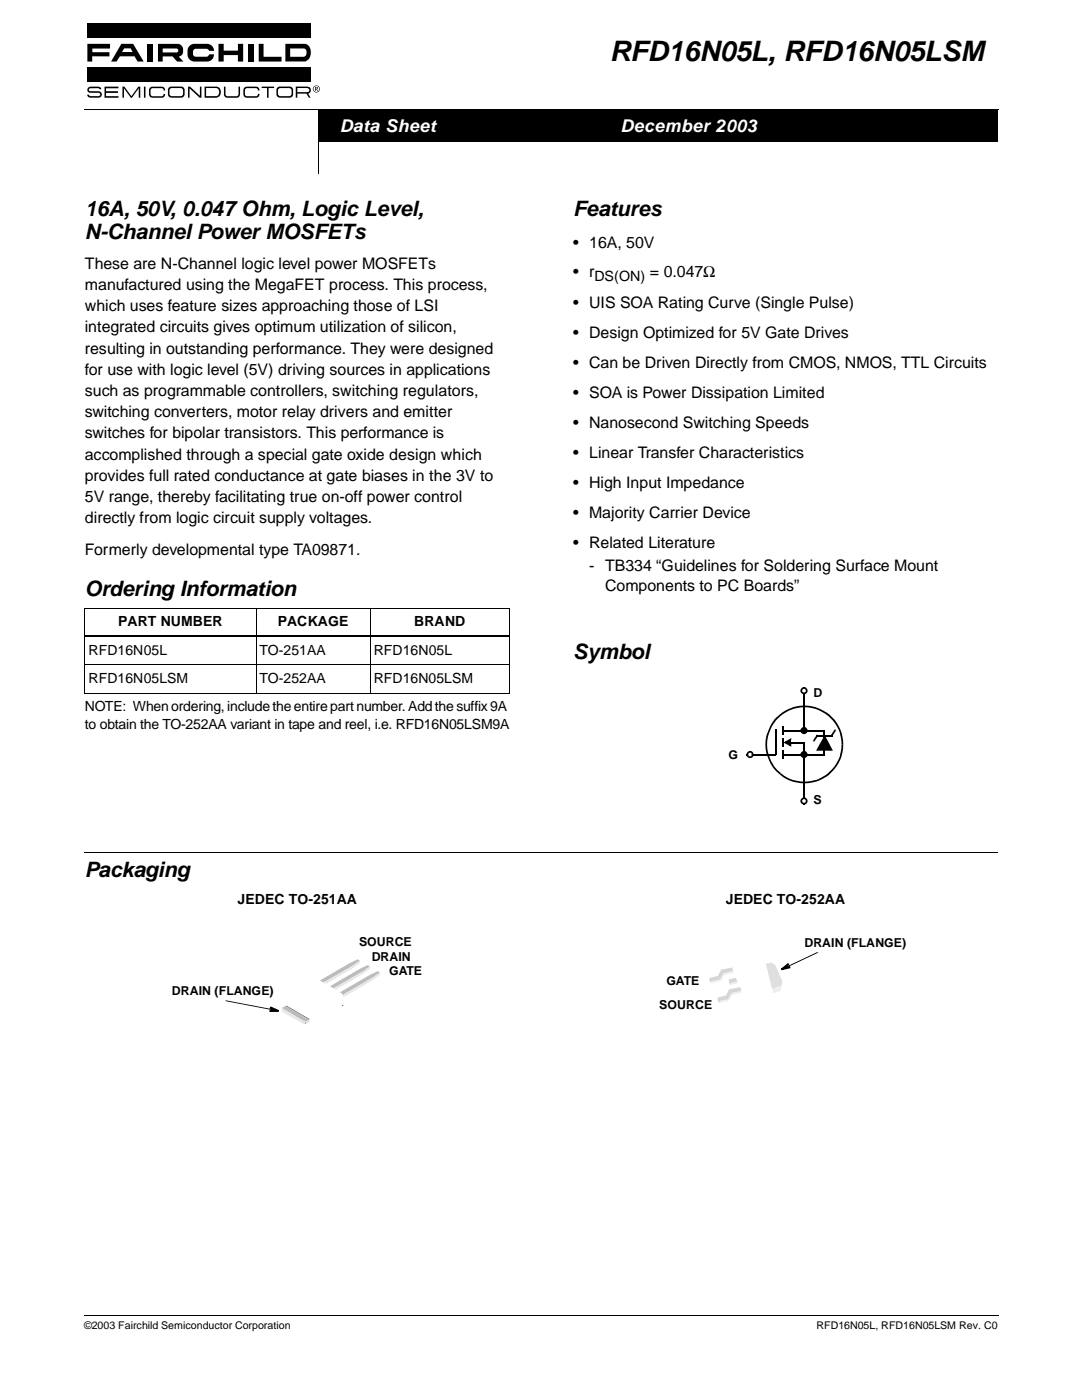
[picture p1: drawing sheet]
<svg xmlns="http://www.w3.org/2000/svg" width="216mm" height="279mm" viewBox="0 0 216 279" stroke-linecap="round" stroke-linejoin="round" font-family="sans-serif">
<defs><g id="words">
<text font-size="5.6" x="121.6" y="12.2">RFD16N05L, RFD16N05LSM</text>
<g font-size="4.2">
<text x="16.9" y="43.1">16A, 50V, 0.047 Ohm, Logic Level,</text>
<text x="16.9" y="47.6">N-Channel Power MOSFETs</text>
<text x="114.3" y="43.1">Features</text>
<text x="16.9" y="118.9">Ordering Information</text>
<text x="114.3" y="131.6">Symbol</text>
<text x="16.9" y="175">Packaging</text>
</g>
<g font-size="3.5" fill="#fff">
<text x="67.7" y="26.3">Data Sheet</text>
<text x="123.8" y="26.3">December 2003</text>
</g>
<g font-size="3.2">
<text x="16.9" y="53.6">These are N-Channel logic level power MOSFETs</text>
<text x="114.3" y="49.4">• 16A, 50V</text>
<text x="16.9" y="57.9">manufactured using the MegaFET process. This process,</text>
<text x="114.3" y="55.4">• r</text>
<text x="129.6" y="55.4">= 0.047Ω</text>
<text x="16.9" y="62.1">which uses feature sizes approaching those of LSI</text>
<text x="114.3" y="61.4">• UIS SOA Rating Curve (Single Pulse)</text>
<text x="16.9" y="66.3">integrated circuits gives optimum utilization of silicon,</text>
<text x="16.9" y="70.6">resulting in outstanding performance. They were designed</text>
<text x="114.3" y="67.4">• Design Optimized for 5V Gate Drives</text>
<text x="16.9" y="74.8">for use with logic level (5V) driving sources in applications</text>
<text x="114.3" y="73.4">• Can be Driven Directly from CMOS, NMOS, TTL Circuits</text>
<text x="16.9" y="83.3">switching converters, motor relay drivers and emitter</text>
<text x="16.9" y="79">such as programmable controllers, switching regulators,</text>
<text x="114.3" y="79.5">• SOA is Power Dissipation Limited</text>
<text x="16.9" y="87.5">switches for bipolar transistors. This performance is</text>
<text x="114.3" y="85.4">• Nanosecond Switching Speeds</text>
<text x="16.9" y="96">provides full rated conductance at gate biases in the 3V to</text>
<text x="16.9" y="91.7">accomplished through a special gate oxide design which</text>
<text x="114.3" y="91.4">• Linear Transfer Characteristics</text>
<text x="16.9" y="100.2">5V range, thereby facilitating true on-off power control</text>
<text x="114.3" y="97.5">• High Input Impedance</text>
<text x="16.9" y="104.4">directly from logic circuit supply voltages.</text>
<text x="114.3" y="103.4">• Majority Carrier Device</text>
<text x="16.9" y="110.8">Formerly developmental type TA09871.</text>
<text x="114.3" y="109.4">• Related Literature</text>
<text x="117.5" y="114">- TB334 “Guidelines for Soldering Surface Mount</text>
<text x="120.6" y="117.9">Components to PC Boards”</text>
</g>
<g font-size="2.8">
<text x="118.5" y="56.2">DS(ON)</text>
<text x="23.6" y="125">PART NUMBER</text>
<text x="55.4" y="125">PACKAGE</text>
<text x="82.6" y="125">BRAND</text>
<text x="17.7" y="130.6">RFD16N05L</text>
<text x="51.8" y="130.6">TO-251AA</text>
<text x="74.5" y="130.6">RFD16N05L</text>
<text x="17.7" y="136.3">RFD16N05LSM</text>
<text x="51.8" y="136.3">TO-252AA</text>
<text x="74.5" y="136.3">RFD16N05LSM</text>
<text x="16.9" y="141.9">NOTE: When ordering, include the entire part number. Add the suffix 9A</text>
<text x="16.9" y="145.5">to obtain the TO-252AA variant in tape and reel, i.e. RFD16N05LSM9A</text>
<text x="47.4" y="180.4">JEDEC TO-251AA</text>
<text x="144.7" y="180.4">JEDEC TO-252AA</text>
</g>
<g font-size="2.5">
<text x="162.2" y="139">D</text>
<text x="145.3" y="151.5">G</text>
<text x="162.2" y="160.4">S</text>
<text x="71.6" y="188.8">SOURCE</text>
<text x="74.1" y="191.8">DRAIN</text>
<text x="160.4" y="189.1">DRAIN (FLANGE)</text>
<text x="77.6" y="194.6">GATE</text>
<text x="132.9" y="196.6">GATE</text>
<text x="34.3" y="198.7">DRAIN (FLANGE)</text>
<text x="131.4" y="201.4">SOURCE</text>
</g>
<g font-size="2.1">
<text x="16.8" y="265.3">©2003 Fairchild Semiconductor Corporation</text>
<text x="162.8" y="265.3">RFD16N05L, RFD16N05LSM Rev. C0</text>
</g>
</g></defs>
<path d="M16.8 21.8l.1 .2zM63.4 22l.2 .1zM63.4 34.6l.2 .1zM63.5 21.9h135.5v6.3h-135.5zM199 21.8l.1 .2zM16.8 262.4l.1 .2zM199 262.4l.1 .2z" fill="#000"/>
<path d="M63.4 28.2h135.6M63.5 21.8v12.8M199 21.9v6.4M199.1 21.9h-182.2M16.9 262.5h182.1" fill="none" stroke="#000" stroke-width=".2"/>
<path d="M17.2 4.5h46.6v15.1h-46.6z" fill="#fff"/>
<g fill="#000">
<path d="M17.6 17.5l.5-.2h1.4a.59 .59 0 0 1 .7 .5l-.8-.2h-1.3l-.3 .1-.1 .2 .2 .3h.2h1.5a.65 .65 0 0 1 .7 .7 .65 .65 0 0 1-.7 .6h-1.5a.66 .66 0 0 1-.7-.6h.3l.4 .3h1.6a.33 .33 0 0 0 .3-.4 .33 .33 0 0 0-.3-.3h-1.6a.6 .6 0 0 1-.6-.3 .6 .6 0 0 1 .1-.7zM17.4 8.7h4.5v1h-3.5v.7h3.4v.9l-3.4-.1v1.1h-1zM20.8 17.3h2.8v.3h-2.5v.6h2.4v.3h-2.4v.7h2.5v.3h-2.8zM24.4 17.3h.4l1.4 1.9 1.4-1.9h.4v2.2h-.3v-1.9l-1.4 1.9h-.2l-1.4-1.9v1.9h-.3zM29.4 8.7h1v3.6h-1zM29.9 17.5l.5-.2h1.9a.68 .68 0 0 1 .6 .8h-.3v-.3l-.4-.2h-1.8l-.3 .2-.1 1 .2 .4h.2h1.8l.4-.2v-.3h.3a.68 .68 0 0 1-.6 .8h-1.9a.67 .67 0 0 1-.7-.7v-.8zM37.5 17.3h.4l2 1.8v-1.8h.3v2.2h-.4l-2-1.9v1.9h-.3zM37.7 9.3l.6-.5 .5-.1h2.5a1.41 1.41 0 0 1 1.4 1.4h-1l-.3-.3-.3-.1-2.3 .1a.88 .88 0 0 0 .2 1.5h2.1h.3l.3-.5h1a1.36 1.36 0 0 1-1.4 1.5h-2.5a1.59 1.59 0 0 1-1.4-2.2zM43.6 8.8h1v1.3h2.8v-1.3h1.1v3.5h-1.1v-1.3h-2.8v1.3h-1zM44.7 17.3h.3v1.5l.2 .3 2.2 .1 .2-.5v-1.4h.3v1.4a.68 .68 0 0 1-.7 .8h-1.9a.67 .67 0 0 1-.6-.7zM49.6 8.8h1v3.5h-1zM48.7 17.5l.5-.2h1.9a.68 .68 0 0 1 .6 .8h-.3v-.3l-.4-.2h-1.8l-.3 .2-.1 1 .2 .4h.2h1.8l.4-.2v-.3h.3a.68 .68 0 0 1-.6 .8h-1.9a.67 .67 0 0 1-.7-.7v-.8z"/>
<path d="M51.6 8.7h1v2.6h3.5v1h-4.5zM52.2 17.3h2.5v.3h-1.1v1.9h-.3v-1.9h-1.1zM17.4 4.7h44.6v2.9h-44.6zM17.4 13.3h44.6v3h-44.6z"/>
<path d="M24.2 8.7l-2.1 3.6h1.1l.7-1.1h2.9l.6 1.1h1.3l-2.2-3.6zM24.8 9.6h1.2l.4 .8h-2.1z"/>
<path d="M31.5 8.8v3.5h.9v-1h2l.9 1h1.3l-1-1a1.32 1.32 0 0 0 .9-1.3 1.32 1.32 0 0 0-1-1.2zM32.4 9.7h2.8a.39 .39 0 0 1 .4 .4 .39 .39 0 0 1-.4 .4h-2.8z"/>
<path d="M33.7 17.5a1.77 1.77 0 0 0 0 1.8l.5 .2h1.9a.67 .67 0 0 0 .7-.7v-.9a.67 .67 0 0 0-.7-.6h-1.9zM34 17.6h2.3a1.19 1.19 0 0 1 .1 1.4l-.4 .2-2-.1a1.19 1.19 0 0 1-.1-1.3z"/>
<path d="M40.8 17.3v2.2h2.3a1.12 1.12 0 0 0 .9-1.3 1.12 1.12 0 0 0-1.2-.9zM41.1 17.6h2a.85 .85 0 0 1 .6 .8 .85 .85 0 0 1-.6 .8h-2z"/>
<path d="M55.3 17.5a1.78 1.78 0 0 0 0 1.8l.5 .2h2a.67 .67 0 0 0 .6-.7v-.8a.67 .67 0 0 0-.6-.7h-2zM55.5 17.8l.4-.2h2a1.19 1.19 0 0 1 .2 1.4l-.4 .2-2-.1a1.19 1.19 0 0 1-.2-1.3z"/>
<path d="M56.9 8.7v3.6h4a1.96 1.96 0 0 0 .1-3.5zM57.9 9.7h2.7a.9 .9 0 0 1 .5 .8 .9 .9 0 0 1-.5 .8h-2.7z"/>
<path d="M59 17.3v2.2h.3v-.8h1.8l.5 .8h.3l-.4-.8a.71 .71 0 0 0 .5-.7 .71 .71 0 0 0-.4-.7zM59.3 17.6h2.1l.3 .4-.2 .3-.2 .1h-2z"/>
<path d="M62.5 17.8a.6 .6 0 0 1 1.2 0 .6 .6 0 0 1-1.2 0zM62.4 17.8a.7 .7 0 0 0 1.4 0 .7 .7 0 0 0-1.4 0zM62.8 17.3v.9h.1v-.4l.5 .4-.2-.4 .1-.1 .1-.2zM62.9 17.5h.3v.2h-.3z"/>
</g>
<path d="M28.9 17.3v2.2" fill="none" stroke="#000" stroke-width=".3"/>
<path d="M16.9 167.9h182.1v4.3h-182.1z" fill="#fff"/>
<path d="M16.9 170v.1zM199 170v.1z" fill="#000"/>
<path d="M16.9 121.4h84.7M16.9 132.6h84.7M16.9 138.3h84.7M16.9 121.4v16.9M51.1 121.3v17M73.8 121.3v17M101.6 121.4v16.9M16.9 170.1h182.1" fill="none" stroke="#000" stroke-width=".2"/>
<path d="M16.9 127h84.7" fill="none" stroke="#000" stroke-width=".34"/>
<circle cx="160.4" cy="148.6" r="7.6" fill="#fff"/>
<g fill="#000">
<path d="M160.1 137.1h.4v.2h-.4zM148.8 150.4h.2v.3h-.2zM154.5 145.5h.3v.2h-.3zM154.5 150.4h.3v.2h-.3zM154.6 150.4h.2v.3h-.2zM155.7 154.3l1.8 1.1 2.1 .6h1.6l2.1-.6 1.8-1.1 1.4-1.6 1-1.9 .3-2.3h.3a7.7 7.7 0 0 1-4.4 7.1 7.7 7.7 0 0 1-8.2-1zM156 144.9h.3v.2h-.3zM156 146.5h.3v.2h-.3zM156 145.1h.3v1.4h-.3zM156 147.3h.3v.2h-.3zM156 148.9h.3v.2h-.3zM156 147.5h.3v1.4h-.3z"/>
<path d="M156 149.7h.3v.2h-.3zM156 151.3h.3v.2h-.3zM156 149.9h.3v1.4h-.3zM156.2 150.4h.1v.3h-.1zM156.2 145.6h.2v.4h-.2zM157.4 147.6h.4v.6h-.4zM157.6 148h.2v.4h-.2zM156.2 148.2l1.6-.9-.1 .4-1 .6-.2-.3 1.2 .6-.2 .3-.1-.7h.4v.8zM160.1 145.8h.4v.1h-.4zM160.1 148h.4v.2h-.4zM160.3 148h.2v.4h-.2zM159.8 145.3a.69 .69 0 0 1 .8-.2 .69 .69 0 0 1 .4 .7h-.3l-.1-.3-.4-.1-.2 .2-.1 .3 .5 .3 .3-.4h.3a.7 .7 0 0 1-.9 .7 .7 .7 0 0 1-.3-1.2z"/>
<path d="M160.7 145.8h.3zM159.8 150.1a.69 .69 0 0 1 .8-.2 .69 .69 0 0 1 .4 .6l-.3 .1-.1-.3-.4-.1-.2 .2-.1 .3 .5 .3 .3-.5 .3 .1a.7 .7 0 0 1-.9 .6 .7 .7 0 0 1-.3-1.1zM160.7 150.5l.3 .1zM162.1 147.7l.3 .2-.1 .1-.2-.1zM162.8 146.6h.2v.4h-.2zM164.4 146.7l1.7 3.1h-3.1v-.3l2.9 .1-.2 .1-1.4-2.5zM162.9 146.6l.3 .2-.1 .1-.3-.2zM162.8 146.7l.3 .2-.7 1-.3-.2zM164.2 150.4h.3v.2h-.3zM164.2 145.8h.3v.2h-.3zM164.4 150.4h.1v.3h-.1zM164.4 145.6h.1v.4h-.1z"/>
<path d="M164.3 147l.3 .2-1.4 2.5-.5 .1zM165.7 146.7l.3 .2-.1 .1-.3-.2zM166.4 145.7l.3 .1-.7 1.1-.3-.2zM165.8 146.6h.2v.4h-.2zM166.5 145.5l.3 .2-.1 .1-.3-.1zM154.9 143.1a7.8 7.8 0 0 1 10.5-.5 7.8 7.8 0 0 1 2.7 5.9h-.3l-.3-2.1-.6-1.4-.8-1.2-1.6-1.3-1.9-1-1.4-.3h-1.6l-2.1 .5-1.2 .7-1.7 1.4-1 1.9-.6 2.1v1.6l.3 1.4 .9 1.9 1.5 1.6-.2 .3a7.7 7.7 0 0 1-.6-11.5zM160.1 160.4h.4v.2h-.4z"/>
</g>
<path d="M160.3 137.3v8.5M149 150.6h5.6M154.6 145.7v4.7M156.3 150.6h8.1M156.4 145.8h8M157.8 148.2h2.5v12.2M163 146.8h2.8M164.4 146v4.4" fill="none" stroke="#000" stroke-width=".34"/>
<g fill="#000">
<path d="M156.6 148.2l1-.6v1.2zM164.4 147.1l1.4 2.5h-2.8z"/>
<circle cx="160.3" cy="150.6" r=".55"/>
<circle cx="160.3" cy="145.8" r=".55"/>
</g>
<circle cx="160.3" cy="137.8" r=".55" fill="#fff"/>
<path d="M159.8 137.4a.69 .69 0 0 1 .8-.2 .69 .69 0 0 1 .4 .6l-.3 .1-.1-.3-.4-.1-.2 .2-.1 .3 .5 .2 .3-.4 .3 .1a.7 .7 0 0 1-.9 .6 .7 .7 0 0 1-.3-1.1zM160.7 137.8l.3 .1z" fill="#000"/>
<circle cx="160.3" cy="159.8" r=".55" fill="#fff"/>
<path d="M159.8 159.4a.69 .69 0 0 1 .8-.2 .69 .69 0 0 1 .4 .6l-.3 .1-.1-.3-.4-.1-.2 .2-.1 .3 .5 .2 .3-.4 .3 .1a.7 .7 0 0 1-.9 .6 .7 .7 0 0 1-.3-1.1zM160.7 159.8l.3 .1z" fill="#000"/>
<circle cx="149.5" cy="150.6" r=".53" fill="#fff"/>
<path d="M149.1 150.1a.66 .66 0 0 1 .7-.2 .66 .66 0 0 1 .4 .6l-.3 .1-.1-.3-.3-.1-.3 .2v.3l.5 .3 .2-.5 .3 .1a.69 .69 0 0 1-.9 .6 .69 .69 0 0 1-.2-1.1zM149.9 150.5l.3 .1z" fill="#000"/>
<path d="M56 191.3h20.1v13.3h-20.1z" fill="#fff"/>
<path d="M61.1 203.6l.1 .1-.1 .1h-.2zM57.1 200.7l4.6 2.7-.1 .1-4.6-2.7z" fill="#000"/>
<path d="M61 203.7l.7-.3v.5l-.7 .5z" fill="#e0e0e0"/>
<g fill="#bababa">
<path d="M56.2 201.2l.8-.5 4.7 2.7-1.1 .4z"/>
<path d="M63.8 195.7l5.9-3.4 1.6-.9 .5 .3-1.4 1-5.9 3.4z"/>
<path d="M65.8 196.8l5.9-3.4 1.6-.8 .4 .2-1.3 1.1-5.9 3.3z"/>
<path d="M67.8 198l5.8-3.4 1.7-.8 .4 .3-1.4 1-5.8 3.4z"/>
<path d="M68.2 198.2l.3 .3h-.1z"/>
</g>
<g fill="#e6e6e6">
<path d="M66.5 197.2l.5 .2v.1z"/>
<path d="M66.6 197.2l5.8-3.4 1.4-1v.6l-1.4 .9-5.4 3.2z"/>
<path d="M64.6 196l5.8-3.3 1.4-1v.5l-1.4 .9-5.4 3.2z"/>
</g>
<path d="M60.5 203.9h.2v.4h-.2zM60.6 203.9h.1v.4h-.1zM60.7 203.9h.1v.4h-.1zM60.7 203.9h.2v.4h-.2zM60.8 203.9h.1v.4h-.1zM68.3 200.6l.1 .1z" fill="#000"/>
<path d="M62.2 201.9v.1z" fill="#737373"/>
<g fill="#e6e6e6">
<path d="M56.2 201.2l4.4 2.6 .4-.1v.7l-.5-.1-4.3-2.4z"/>
<path d="M68.6 198.4l5.7-3.3 1.4-1v.5l-1.3 .9-5.4 3.2z"/>
<path d="M68.3 198.5l.7 .2-.6 .3z"/>
<path d="M68.3 198.5l.3-.1 .4 .3z"/>
</g>
<path d="M68.3 198.3l.1 .1z" fill="#454545"/>
<path d="M45 199.6v.2zM45.1 199.6l8.6 1.7v.2l-8.7-1.7zM53.7 201.3l.8 .2v.1l-.8-.1zM53.7 201.7l.7-.3 .4 .2-1 .4zM53.7 201.3l.1 .2zM54 200.9l1.6 .7-.1 .3-1.7 .1v-.4h1.7v.3l-1.7-.7 .2-.3 .6 .5-.2 .3-.6-.5z" fill="#000"/>
<path d="M53.9 201l1.6 .8h-1.7l.7-.3z" fill="#000"/>
<path d="M141.4 189.8h14.6v10.5h-14.6z" fill="#fff"/>
<path d="M152.7 192.3l1.1-.2 .8 .5 1.4 3.2-.2 1-1.8 .6z" fill="#e2e2e2"/>
<path d="M154.1 197.3l1.7-.5-.1 1-1.7 .4z" fill="#eee"/>
<path d="M145.4 195.4l1.3-.2 .3 .7-1.3 .3z" fill="#d2d2d2"/>
<path d="M145.7 196.2l1.3-.3v.4l-1.4 .3z" fill="#eee"/>
<path d="M145.4 195.4l.3 .8-.1 .4-.3-.8z" fill="#c1c1c1"/>
<path d="M141.5 195.2l1.7-.4 .4 .7-1.8 .4z" fill="#d2d2d2"/>
<path d="M141.8 195.9l1.8-.4 .1 .3-1.9 .4z" fill="#eee"/>
<path d="M143.8 193.5l2.2-.4 .2 .7-2.1 .5z" fill="#d2d2d2"/>
<path d="M144.1 194.3l2.1-.5v.4l-2.1 .5z" fill="#eee"/>
<path d="M143.9 193.5l.3 .8-.7 1.3-.3-.9z" fill="#d2d2d2"/>
<path d="M144.2 194.3l.2 .2-.7 1.3-.2-.2z" fill="#eee"/>
<path d="M141.5 195.2l.3 .7v.3l-.3-.6z" fill="#c1c1c1"/>
<path d="M143.1 199.1l1.7-.4 .4 .7-1.8 .4z" fill="#d2d2d2"/>
<path d="M143.4 199.8l1.8-.4 .1 .3-1.9 .4z" fill="#eee"/>
<path d="M145.4 197.4l2.2-.4 .3 .7-2.2 .5z" fill="#d2d2d2"/>
<path d="M145.7 198.2l2.2-.5-.1 .4-2.1 .5z" fill="#eee"/>
<path d="M145.5 197.4l.3 .9-.7 1.3-.3-1z" fill="#d2d2d2"/>
<path d="M145.8 198.3l.2 .1-.7 1.3-.2-.1z" fill="#eee"/>
<path d="M143.1 199.1l.3 .7v.3l-.3-.6z" fill="#c1c1c1"/>
<path d="M155.7 193.3l1.4-1.1 .3 .3-1.4 1.1-.2-.3 1.7-.4v.3h-.7v-.4l.8 .1v.3l-1.7 .4zM157.1 192.2l.3 .2-.5 .7h-.4zM156.8 192.9l.7-.3 .1 .1-.8 .4zM157.4 192.6l.2 .1zM163 190l.2 .1zM157.5 192.6l5.5-2.6 .1 .2-5.5 2.5z" fill="#000"/>
<path d="M155.8 193.5l1.4-1.1-.4 .6h.8z" fill="#000"/>
<use href="#words"/>
</svg>
